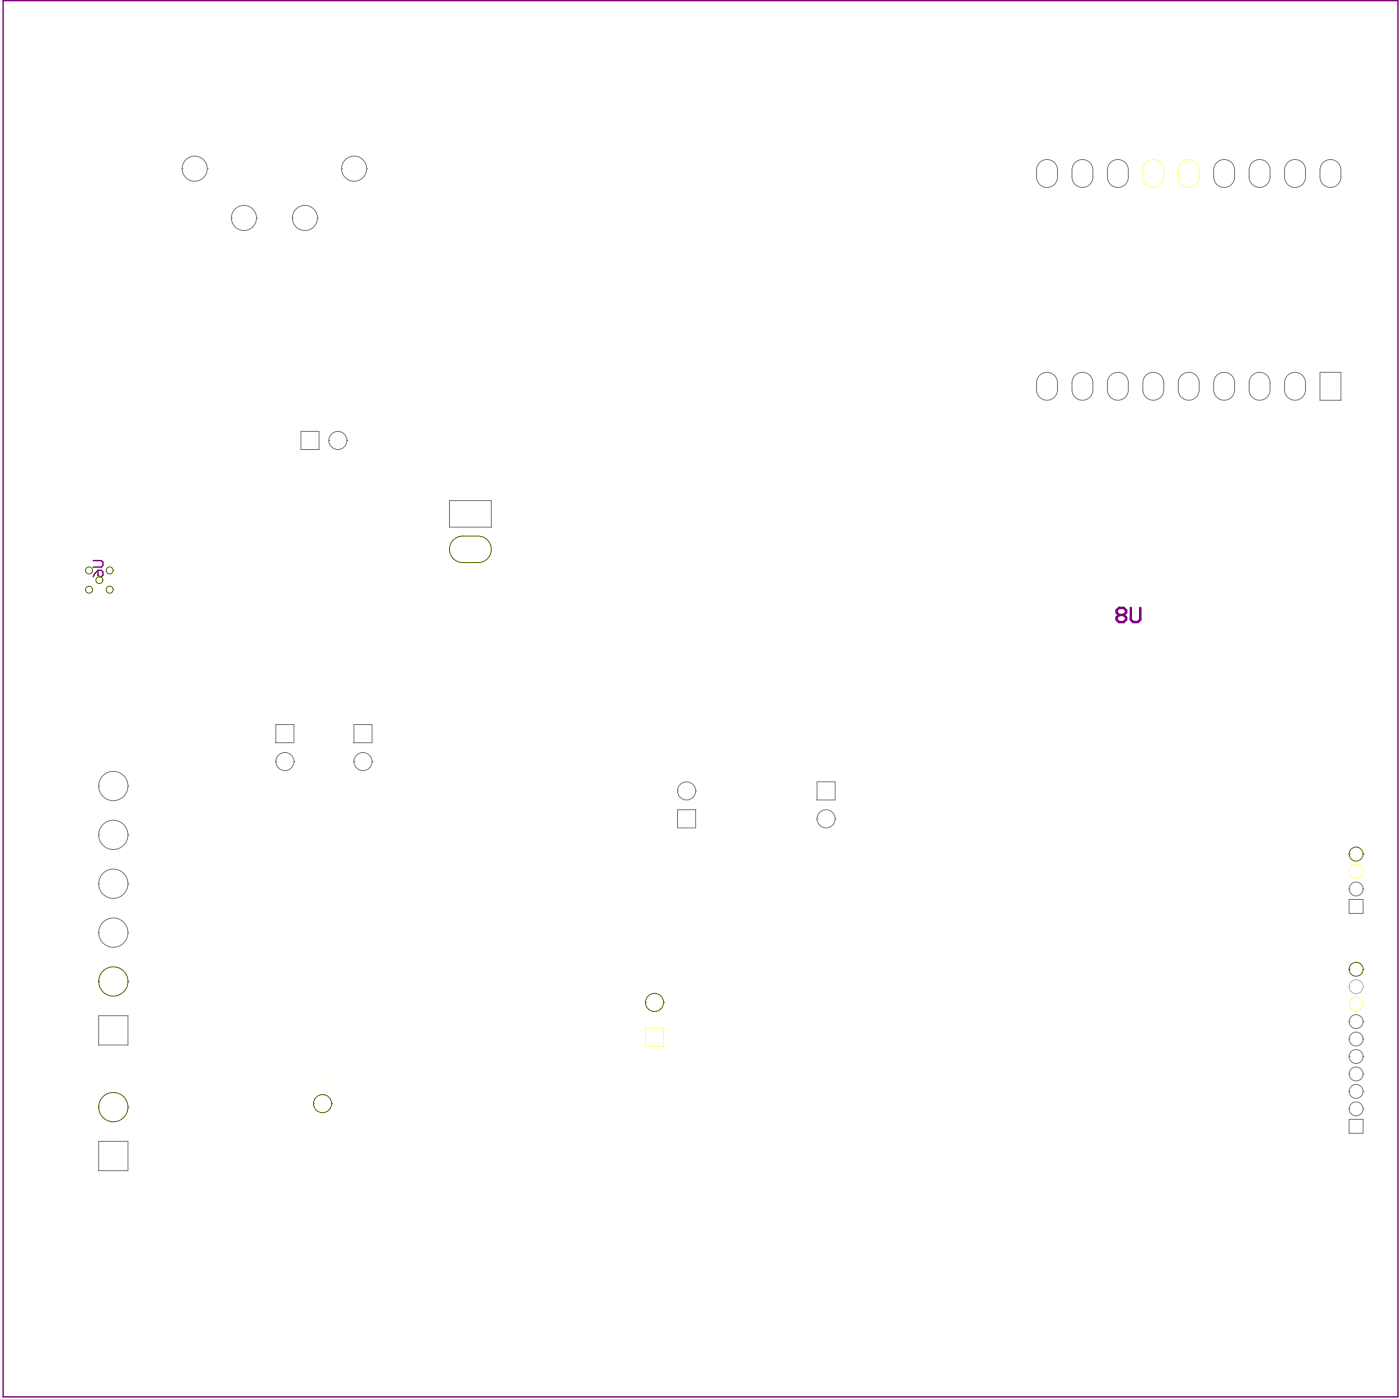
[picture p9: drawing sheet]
<svg xmlns="http://www.w3.org/2000/svg" width="334mm" height="334mm" viewBox="0 0 334 334" stroke-linecap="round" stroke-linejoin="round" font-family="sans-serif">
<path d="M.7 .2h332.9v333h-332.9zM22.2 133.7h2l.4 .4v.8l-.4 .4h-2M23.4 136.1h.8l.4 .3v.8l-.4 .4h-.4l-.4-.4zM23.4 136.1l-.8 .7-.4 .8" fill="none" stroke="#800080" stroke-width=".33"/>
<path d="M267 146.7l-.5 .6v.5l.5 .6h1.2l.5-.6v-.5l-.5-.6M267 146.7l-.5-.6v-.5l.5-.6h1.2l.5 .6v.5l-.5 .6M267 146.7h1.2M269.8 145v2.8l.6 .6h1.1l.6-.6v-2.8" fill="none" stroke="#800080" stroke-width=".59"/>
<g fill="none" stroke="#567700" stroke-width=".24">
<path d="M108.2 128.8a3.2 3.2 0 0 1 2.2-.9h3.7a3.2 3.2 0 0 1 3.1 3.1 3.2 3.2 0 0 1-3.1 3.2h-3.7a3.2 3.2 0 0 1-2.9-1.9 3.2 3.2 0 0 1 .7-3.5zM321.9 203.7h.1M321.9 203.7a1.66 1.66 0 0 0 1.7 1.7 1.66 1.66 0 0 0 1.7-1.7M321.9 203.7a1.66 1.66 0 0 1 1.7-1.6 1.66 1.66 0 0 1 1.7 1.6M325.3 203.7h.1M23.5 234.1h.1M23.5 234.1a3.5 3.5 0 0 0 3.5 3.5 3.5 3.5 0 0 0 3.5-3.5M23.5 234.1a3.5 3.5 0 0 1 3.5-3.5 3.5 3.5 0 0 1 3.5 3.5M30.5 234.1h.1M154 239.1h.1M154 239.1a2.16 2.16 0 0 0 2.2 2.2 2.16 2.16 0 0 0 2.2-2.2M154 239.1a2.16 2.16 0 0 1 2.2-2.1 2.16 2.16 0 0 1 2.2 2.1"/>
<path d="M158.4 239.1h.1M321.9 231.2h.1M321.9 231.2a1.66 1.66 0 0 0 1.7 1.7 1.66 1.66 0 0 0 1.7-1.7M321.9 231.2a1.66 1.66 0 0 1 1.7-1.6 1.66 1.66 0 0 1 1.7 1.6M325.3 231.2h.1M23.5 264.1h.1M23.5 264.1a3.5 3.5 0 0 0 3.5 3.5 3.5 3.5 0 0 0 3.5-3.5M23.5 264.1a3.5 3.5 0 0 1 3.5-3.5 3.5 3.5 0 0 1 3.5 3.5M30.5 264.1h.1M74.8 263.3h.1M74.8 263.3a2.16 2.16 0 0 0 2.2 2.1 2.16 2.16 0 0 0 2.1-2.1M74.8 263.3a2.16 2.16 0 0 1 2.2-2.2 2.16 2.16 0 0 1 2.1 2.2"/>
<path d="M79.1 263.3h.1"/>
<circle cx="21.2" cy="136.1" r=".83"/>
<circle cx="23.7" cy="138.4" r=".83"/>
<circle cx="26.2" cy="136.1" r=".83"/>
<circle cx="21.2" cy="140.7" r=".83"/>
<circle cx="26.2" cy="140.7" r=".83"/>
</g>
<path d="M273.7 38.6a2.5 2.5 0 0 1 2.6-.3 2.5 2.5 0 0 1 1.4 2.3 3.7 3.7 0 0 1-.9 3.6 2.5 2.5 0 0 1-2.7 .3 2.5 2.5 0 0 1-1.4-2.3 3.7 3.7 0 0 1 1-3.6zM282.1 38.6a2.5 2.5 0 0 1 2.6-.3 2.5 2.5 0 0 1 1.5 2.3 3.7 3.7 0 0 1-1 3.6 2.5 2.5 0 0 1-2.6 .3 2.5 2.5 0 0 1-1.4-2.3 3.7 3.7 0 0 1 .9-3.6zM321.9 207.9h.1M321.9 207.9a1.66 1.66 0 0 0 1.7 1.7 1.66 1.66 0 0 0 1.7-1.7M321.9 207.9a1.66 1.66 0 0 1 1.7-1.7 1.66 1.66 0 0 1 1.7 1.7M325.3 207.9h.1M321.9 239.5h.1M321.9 239.5a1.66 1.66 0 0 0 1.7 1.7 1.66 1.66 0 0 0 1.7-1.7M321.9 239.5a1.66 1.66 0 0 1 1.7-1.6 1.66 1.66 0 0 1 1.7 1.6M325.3 239.5h.1M154 245.3h4.4v4.3h-4.4z" fill="none" stroke="#ffff80" stroke-width=".24"/>
<g fill="none" stroke="#808080" stroke-width=".24">
<path d="M248.3 38.6a2.5 2.5 0 0 1 2.6-.3 2.5 2.5 0 0 1 1.4 2.3 3.7 3.7 0 0 1-.9 3.6 2.5 2.5 0 0 1-2.6 .3 2.5 2.5 0 0 1-1.4-2.3 3.7 3.7 0 0 1 .9-3.6zM256.7 38.6a2.5 2.5 0 0 1 2.7-.3 2.5 2.5 0 0 1 1.4 2.3 3.7 3.7 0 0 1-.9 3.6 2.5 2.5 0 0 1-2.7 .3 2.5 2.5 0 0 1-1.4-2.3 3.7 3.7 0 0 1 .9-3.6zM265.2 38.6a2.5 2.5 0 0 1 2.6-.3 2.5 2.5 0 0 1 1.5 2.3 3.7 3.7 0 0 1-1 3.6 2.5 2.5 0 0 1-2.6 .3 2.5 2.5 0 0 1-1.4-2.3 3.7 3.7 0 0 1 .9-3.6zM290.6 38.6a2.5 2.5 0 0 1 2.6-.3 2.5 2.5 0 0 1 1.4 2.3 3.7 3.7 0 0 1-.9 3.6 2.5 2.5 0 0 1-2.7 .3 2.5 2.5 0 0 1-1.4-2.3 3.7 3.7 0 0 1 1-3.6zM299 38.6a2.5 2.5 0 0 1 2.7-.3 2.5 2.5 0 0 1 1.4 2.3 3.7 3.7 0 0 1-1 3.6 2.5 2.5 0 0 1-2.6 .3 2.5 2.5 0 0 1-1.4-2.3 3.7 3.7 0 0 1 .9-3.6zM307.5 38.6a2.5 2.5 0 0 1 2.6-.3 2.5 2.5 0 0 1 1.4 2.3 3.7 3.7 0 0 1-.9 3.6 2.5 2.5 0 0 1-2.6 .3 2.5 2.5 0 0 1-1.5-2.3 3.7 3.7 0 0 1 1-3.6zM315.9 38.6a2.5 2.5 0 0 1 2.7-.3 2.5 2.5 0 0 1 1.4 2.3 3.7 3.7 0 0 1-1 3.6 2.5 2.5 0 0 1-2.6 .3 2.5 2.5 0 0 1-1.4-2.3 3.7 3.7 0 0 1 .9-3.6zM43.5 40.2h.1M43.5 40.2a3 3 0 0 0 3 3 3 3 0 0 0 3-3M43.5 40.2a3 3 0 0 1 3-3 3 3 0 0 1 3 3M49.5 40.2h.1M55.2 52h.1"/>
<path d="M55.2 52a3 3 0 0 0 3 3 3 3 0 0 0 3-3M55.2 52a3 3 0 0 1 3-3 3 3 0 0 1 3 3M61.2 52h.1M69.8 52h.1M69.8 52a3 3 0 0 0 3 3 3 3 0 0 0 3-3M69.8 52a3 3 0 0 1 3-3 3 3 0 0 1 3 3M75.8 52h.1M81.5 40.2h.1M81.5 40.2a3 3 0 0 0 3 3 3 3 0 0 0 3-3M81.5 40.2a3 3 0 0 1 3-3 3 3 0 0 1 3 3M87.5 40.2h.1M248.3 89.4a2.5 2.5 0 0 1 2.6-.3 2.5 2.5 0 0 1 1.4 2.2 3.7 3.7 0 0 1-.9 3.6 2.5 2.5 0 0 1-2.6 .3 2.5 2.5 0 0 1-1.4-2.2 3.7 3.7 0 0 1 .9-3.6z"/>
<path d="M256.7 89.4a2.5 2.5 0 0 1 2.7-.3 2.5 2.5 0 0 1 1.4 2.2 3.7 3.7 0 0 1-.9 3.6 2.5 2.5 0 0 1-2.7 .3 2.5 2.5 0 0 1-1.4-2.2 3.7 3.7 0 0 1 .9-3.6zM265.2 89.4a2.5 2.5 0 0 1 2.6-.3 2.5 2.5 0 0 1 1.5 2.2 3.7 3.7 0 0 1-1 3.6 2.5 2.5 0 0 1-2.6 .3 2.5 2.5 0 0 1-1.4-2.2 3.7 3.7 0 0 1 .9-3.6zM273.7 89.4a2.5 2.5 0 0 1 2.6-.3 2.5 2.5 0 0 1 1.4 2.2 3.7 3.7 0 0 1-.9 3.6 2.5 2.5 0 0 1-2.7 .3 2.5 2.5 0 0 1-1.4-2.2 3.7 3.7 0 0 1 1-3.6zM282.1 89.4a2.5 2.5 0 0 1 2.6-.3 2.5 2.5 0 0 1 1.5 2.2 3.7 3.7 0 0 1-1 3.6 2.5 2.5 0 0 1-2.6 .3 2.5 2.5 0 0 1-1.4-2.2 3.7 3.7 0 0 1 .9-3.6zM290.6 89.4a2.5 2.5 0 0 1 2.6-.3 2.5 2.5 0 0 1 1.4 2.2 3.7 3.7 0 0 1-.9 3.6 2.5 2.5 0 0 1-2.7 .3 2.5 2.5 0 0 1-1.4-2.2 3.7 3.7 0 0 1 1-3.6zM299 89.4a2.5 2.5 0 0 1 2.7-.3 2.5 2.5 0 0 1 1.4 2.2 3.7 3.7 0 0 1-1 3.6 2.5 2.5 0 0 1-2.6 .3 2.5 2.5 0 0 1-1.4-2.2 3.7 3.7 0 0 1 .9-3.6zM307.5 89.4a2.5 2.5 0 0 1 2.6-.3 2.5 2.5 0 0 1 1.4 2.2 3.7 3.7 0 0 1-.9 3.6 2.5 2.5 0 0 1-2.6 .3 2.5 2.5 0 0 1-1.5-2.2 3.7 3.7 0 0 1 1-3.6zM315 88.8h5v6.7h-5zM71.8 102.9h4.3v4.3h-4.3zM78.5 105.1h.1M78.5 105.1a2.16 2.16 0 0 0 2.1 2.1 2.16 2.16 0 0 0 2.2-2.1M78.5 105.1a2.16 2.16 0 0 1 2.1-2.2 2.16 2.16 0 0 1 2.2 2.2"/>
<path d="M82.8 105.1h.1M107.3 119.4h9.9v6.4h-9.9zM65.8 172.8h4.3v4.4h-4.3zM84.5 172.8h4.3v4.4h-4.3zM23.5 199.2h.1M23.5 199.2a3.5 3.5 0 0 0 3.5 3.5 3.5 3.5 0 0 0 3.5-3.5M23.5 199.2a3.5 3.5 0 0 1 3.5-3.5 3.5 3.5 0 0 1 3.5 3.5M23.5 187.5h.1M23.5 187.5a3.5 3.5 0 0 0 3.5 3.5 3.5 3.5 0 0 0 3.5-3.5M23.5 187.5a3.5 3.5 0 0 1 3.5-3.5 3.5 3.5 0 0 1 3.5 3.5M30.5 199.2h.1M30.5 187.5h.1"/>
<path d="M65.8 181.7h.1M65.8 181.7a2.16 2.16 0 0 0 2.2 2.1 2.16 2.16 0 0 0 2.1-2.1M65.8 181.7a2.16 2.16 0 0 1 2.2-2.2 2.16 2.16 0 0 1 2.1 2.2M70.1 181.7h.1M84.5 181.7h.1M84.5 181.7a2.16 2.16 0 0 0 2.1 2.1 2.16 2.16 0 0 0 2.2-2.1M84.5 181.7a2.16 2.16 0 0 1 2.1-2.2 2.16 2.16 0 0 1 2.2 2.2M88.8 181.7h.1M161.7 188.7h.1M161.7 188.7a2.16 2.16 0 0 0 2.1 2.1 2.16 2.16 0 0 0 2.2-2.1M161.7 188.7a2.16 2.16 0 0 1 2.1-2.2 2.16 2.16 0 0 1 2.2 2.2M161.7 193.2h4.3v4.3h-4.3z"/>
<path d="M166 188.7h.1M195 186.5h4.3v4.3h-4.3zM195 195.3h.1M195 195.3a2.16 2.16 0 0 0 2.1 2.2 2.16 2.16 0 0 0 2.2-2.2M195 195.3a2.16 2.16 0 0 1 2.1-2.1 2.16 2.16 0 0 1 2.2 2.1M199.3 195.3h.1M23.5 210.8h.1M23.5 210.8a3.5 3.5 0 0 0 3.5 3.5 3.5 3.5 0 0 0 3.5-3.5M23.5 210.8a3.5 3.5 0 0 1 3.5-3.5 3.5 3.5 0 0 1 3.5 3.5M30.5 210.8h.1M321.9 214.6h3.4v3.3h-3.4zM321.9 212.1h.1"/>
<path d="M321.9 212.1a1.66 1.66 0 0 0 1.7 1.6 1.66 1.66 0 0 0 1.7-1.6M321.9 212.1a1.66 1.66 0 0 1 1.7-1.7 1.66 1.66 0 0 1 1.7 1.7M325.3 212.1h.1M23.5 222.5h.1M23.5 222.5a3.5 3.5 0 0 0 3.5 3.5 3.5 3.5 0 0 0 3.5-3.5M23.5 222.5a3.5 3.5 0 0 1 3.5-3.5 3.5 3.5 0 0 1 3.5 3.5M30.5 222.5h.1M23.5 242.3h7v7h-7zM321.9 256.2h.1M321.9 256.2a1.66 1.66 0 0 0 1.7 1.7 1.66 1.66 0 0 0 1.7-1.7M321.9 256.2a1.66 1.66 0 0 1 1.7-1.7 1.66 1.66 0 0 1 1.7 1.7M321.9 252h.1"/>
<path d="M321.9 252a1.66 1.66 0 0 0 1.7 1.7 1.66 1.66 0 0 0 1.7-1.7M321.9 252a1.66 1.66 0 0 1 1.7-1.6 1.66 1.66 0 0 1 1.7 1.6M321.9 247.9h.1M321.9 247.9a1.66 1.66 0 0 0 1.7 1.6 1.66 1.66 0 0 0 1.7-1.6M321.9 247.9a1.66 1.66 0 0 1 1.7-1.7 1.66 1.66 0 0 1 1.7 1.7M321.9 243.7h.1M321.9 243.7a1.66 1.66 0 0 0 1.7 1.7 1.66 1.66 0 0 0 1.7-1.7M321.9 243.7a1.66 1.66 0 0 1 1.7-1.7 1.66 1.66 0 0 1 1.7 1.7M325.3 256.2h.1M325.3 252h.1M325.3 247.9h.1M325.3 243.7h.1"/>
<path d="M23.5 272.3h7v7h-7zM321.9 267h3.4v3.4h-3.4zM321.9 264.5h.1M321.9 264.5a1.66 1.66 0 0 0 1.7 1.7 1.66 1.66 0 0 0 1.7-1.7M321.9 264.5a1.66 1.66 0 0 1 1.7-1.6 1.66 1.66 0 0 1 1.7 1.6M321.9 260.4h.1M321.9 260.4a1.66 1.66 0 0 0 1.7 1.6 1.66 1.66 0 0 0 1.7-1.6M321.9 260.4a1.66 1.66 0 0 1 1.7-1.7 1.66 1.66 0 0 1 1.7 1.7M325.3 264.5h.1M325.3 260.4h.1"/>
</g>
<path d="M74.8 254.4h4.3v4.4h-4.3z" fill="none" stroke="#ffffe8" stroke-width=".24"/>
<path d="M321.9 235.4h.1M321.9 235.4a1.66 1.66 0 0 0 1.7 1.6 1.66 1.66 0 0 0 1.7-1.6M321.9 235.4a1.66 1.66 0 0 1 1.7-1.7 1.66 1.66 0 0 1 1.7 1.7M325.3 235.4h.1" fill="none" stroke="#d2a2cd" stroke-width=".24"/>
</svg>
